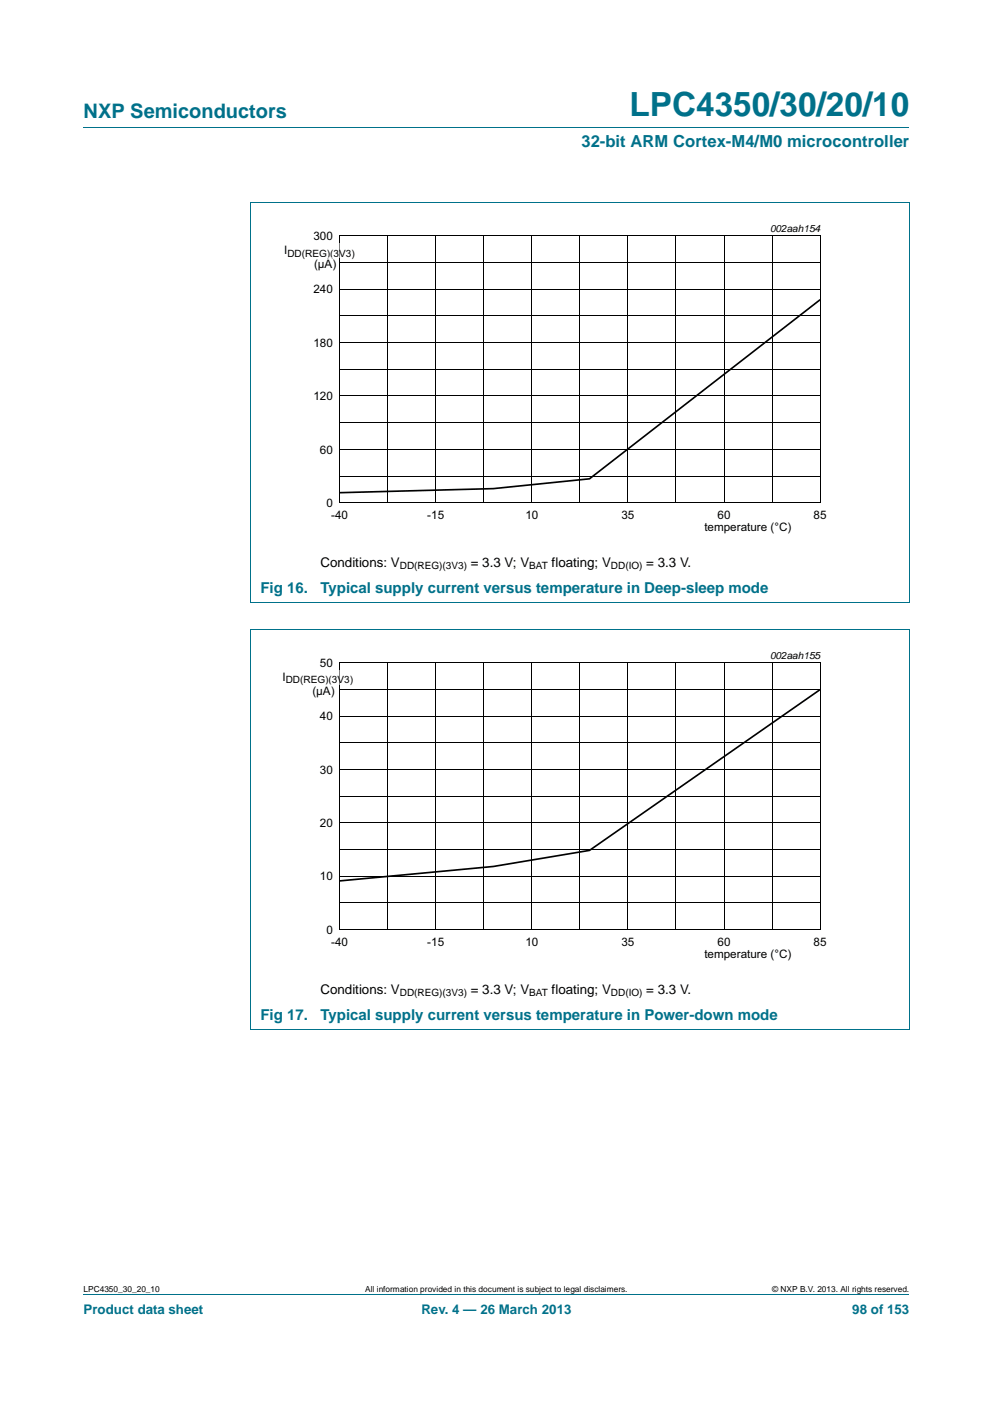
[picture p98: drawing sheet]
<svg xmlns="http://www.w3.org/2000/svg" width="210mm" height="297mm" viewBox="0 0 210 297" stroke-linecap="round" stroke-linejoin="round" font-family="sans-serif">
<defs><g id="words">
<text font-size="7" fill="#00718a" x="133.1" y="24.6">LPC4350/30/20/10</text>
<text font-size="4.2" fill="#00718a" x="17.7" y="24.9">NXP Semiconductors</text>
<text font-size="3.5" fill="#00718a" x="123" y="31.1">32-bit ARM Cortex-M4/M0 microcontroller</text>
<g font-size="3.2" fill="#00718a">
<text x="55.1" y="125.4">Fig 16.</text>
<text x="67.8" y="125.4">Typical supply current versus temperature in Deep-sleep mode</text>
<text x="55.1" y="215.7">Fig 17.</text>
<text x="67.8" y="215.7">Typical supply current versus temperature in Power-down mode</text>
</g>
<g font-size="2.8">
<text x="67.8" y="119.9">Conditions: V</text>
<text x="99.5" y="119.9">= 3.3 V; V</text>
<text x="116.7" y="119.9">floating; V</text>
<text x="136.7" y="119.9">= 3.3 V.</text>
<text x="67.8" y="210.2">Conditions: V</text>
<text x="99.5" y="210.2">= 3.3 V; V</text>
<text x="116.7" y="210.2">floating; V</text>
<text x="136.7" y="210.2">= 3.3 V.</text>
</g>
<g font-size="2.8" fill="#00718a">
<text x="17.7" y="277.9">Product data sheet</text>
<text x="89.1" y="277.9">Rev. 4 — 26 March 2013</text>
<text x="180.2" y="277.9">98 of 153</text>
</g>
<g font-size="2.5">
<text x="60.1" y="53.8">I</text>
<text x="66.3" y="50.8">300</text>
<text x="66.4" y="56.8">(μA)</text>
<text x="66.3" y="62.1">240</text>
<text x="66.3" y="73.4">180</text>
<text x="66.3" y="84.7">120</text>
<text x="67.7" y="95.9">60</text>
<text x="69" y="107.2">0</text>
<text x="70" y="109.7">-40</text>
<text x="90.4" y="109.7">-15</text>
<text x="111.1" y="109.7">10</text>
<text x="131.4" y="109.7">35</text>
<text x="148.9" y="112.3">temperature (°C)</text>
<text x="151.7" y="109.7">60</text>
<text x="172.1" y="109.7">85</text>
<text x="67.7" y="141.1">50</text>
<text x="59.7" y="144.1">I</text>
<text x="66.1" y="147.1">(μA)</text>
<text x="67.7" y="152.4">40</text>
<text x="67.7" y="163.7">30</text>
<text x="67.7" y="175">20</text>
<text x="67.7" y="186.3">10</text>
<text x="69" y="197.6">0</text>
<text x="70" y="200.1">-40</text>
<text x="90.4" y="200.1">-15</text>
<text x="111.1" y="200.1">10</text>
<text x="131.4" y="200.1">35</text>
<text x="148.9" y="202.6">temperature (°C)</text>
<text x="151.7" y="200.1">60</text>
<text x="172.1" y="200.1">85</text>
</g>
<g font-size="2.1">
<text x="162.8" y="49.1">002aah154</text>
<text x="60.8" y="54.3">DD(REG)(3V3)</text>
<text x="84.5" y="120.4">DD(REG)(3V3)</text>
<text x="111.9" y="120.4">BAT</text>
<text x="129.2" y="120.4">DD(IO)</text>
<text x="162.8" y="139.4">002aah155</text>
<text x="60.4" y="144.6">DD(REG)(3V3)</text>
<text x="84.5" y="210.7">DD(REG)(3V3)</text>
<text x="111.9" y="210.7">BAT</text>
<text x="129.2" y="210.7">DD(IO)</text>
</g>
<g font-size="1.8">
<text x="17.7" y="273.3">LPC4350_30_20_10</text>
<text x="77.2" y="273.3">All information provided in this document is subject to legal disclaimers.</text>
<text x="163.3" y="273.3">© NXP B.V. 2013. All rights reserved.</text>
</g>
</g></defs>
<path d="M17.7 27h174.6M52.9 42.9h139.4M53 42.9v84.6M192.3 42.9v84.6h-139.4M52.9 133.2h139.4M53 133.2v84.6M192.3 133.2v84.6M52.9 217.8h139.4M17.7 273.9h174.6" fill="none" stroke="#00718a" stroke-width=".21"/>
<g fill="none" stroke="#000" stroke-width=".21">
<path d="M71.8 55.6h101.7M71.8 49.9h101.7M71.8 49.9v56.5M82 49.9v56.5M92.1 49.9v56.5M102.3 49.9v56.5M112.5 49.9v56.5M122.6 49.9v56.5M132.8 49.9v56.5M142.9 49.9v56.5M153.1 49.9v56.5M163.3 49.9v56.5"/>
<path d="M173.4 49.9v56.5M71.8 78.1h101.7M71.8 72.5h101.7M71.8 66.8h101.7M71.8 61.2h101.7M71.8 95.1h101.7M71.8 89.4h101.7M71.8 83.8h101.7M71.8 106.4h101.7M71.8 100.7h101.7"/>
</g>
<path d="M71.8 104.1l32.5-.9 20.3-2.1 48.7-37.8 .2 .2-48.8 38-20.4 2.1-32.5 .8z" fill="#000"/>
<path d="M71.9 51.5h6.1v3h-3.1v-1.8h-3zM59.5 51.5h12.3v1.2h-10.9v1.8h-1.4z" fill="#fff"/>
<path d="M71.8 51.5l.1 1.2z" fill="#818181"/>
<path d="M71.9 52.7h3v1.8h-3zM60.9 52.7h10.9v1.8h-10.9z" fill="#fff"/>
<path d="M71.8 52.7l.1 1.8z" fill="#818181"/>
<g fill="#fff">
<path d="M66 54.7h5.5v2.8h-5.5z"/>
<path d="M66 54.5h5.5v.2h-5.5z"/>
<path d="M66 54.5h5.5z"/>
</g>
<g fill="none" stroke="#000" stroke-width=".21">
<path d="M71.8 157.2h101.7M71.8 151.5h101.7M71.8 145.9h101.7M71.8 140.2h101.7M71.8 140.2v56.5M82 140.2v56.5M92.1 140.2v56.5M102.3 140.2v56.5M112.5 140.2v56.5M122.6 140.2v56.5M132.8 140.2v56.5M142.9 140.2v56.5"/>
<path d="M153.1 140.2v56.5M163.3 140.2v56.5M173.4 140.2v56.5M71.8 179.7h101.7M71.8 174.1h101.7M71.8 168.4h101.7M71.8 162.8h101.7M71.8 196.7h101.7M71.8 191h101.7M71.8 185.4h101.7"/>
</g>
<path d="M71.8 186.2l32.5-3.1 20.3-3.4 48.7-34 .2 .3-48.8 34.1-20.3 3.4-32.6 3z" fill="#000"/>
<path d="M71.9 141.8h5.7v3h-3v-1.7h-2.7zM59.1 141.8h12.7v1.3h-11.2v1.7h-1.5z" fill="#fff"/>
<path d="M71.8 141.8l.1 1.3z" fill="#818181"/>
<path d="M71.9 143.1h2.7v1.7h-2.7zM60.6 143.1h11.2v1.7h-11.2z" fill="#fff"/>
<path d="M71.8 143.1l.1 1.7z" fill="#818181"/>
<g fill="#fff">
<path d="M65.6 145h5.6v2.8h-5.6z"/>
<path d="M65.6 144.8h5.6v.2h-5.6z"/>
<path d="M65.6 144.8h5.6z"/>
</g>
<use href="#words"/>
</svg>
